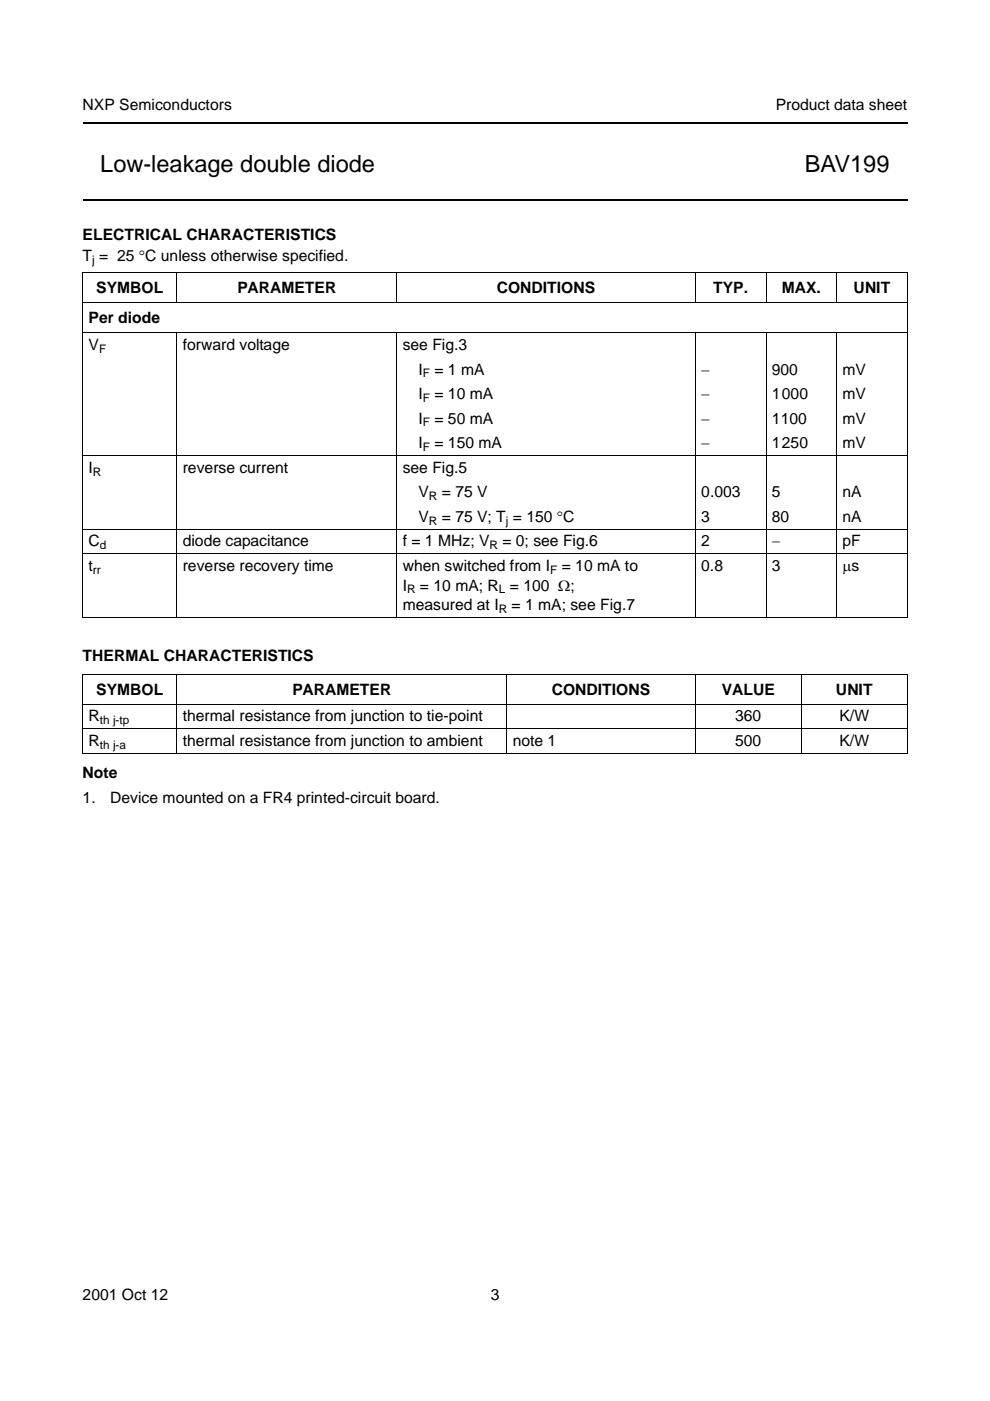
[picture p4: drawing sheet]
<svg xmlns="http://www.w3.org/2000/svg" width="210mm" height="297mm" viewBox="0 0 210 297" stroke-linecap="round" stroke-linejoin="round" font-family="sans-serif">
<defs><g id="words">
<g font-size="5">
<text x="21.3" y="36.4">Low-leakage double diode</text>
<text x="170.6" y="36.4">BAV199</text>
</g>
<g font-size="3.3">
<text x="17.5" y="23.3">NXP Semiconductors</text>
<text x="164.5" y="23.3">Product data sheet</text>
<text x="17.5" y="50.8">ELECTRICAL CHARACTERISTICS</text>
<text x="17.5" y="55.4">T = 25 °C unless otherwise specified.</text>
<text x="20.4" y="62.2">SYMBOL</text>
<text x="50.3" y="62.2">PARAMETER</text>
<text x="105.3" y="62.2">CONDITIONS</text>
<text x="151.2" y="62.2">TYP.</text>
<text x="165.7" y="62.2">MAX.</text>
<text x="181" y="62.2">UNIT</text>
<text x="18.8" y="68.5">Per diode</text>
<text x="18.8" y="74.2">V</text>
<text x="38.8" y="74.2">forward voltage</text>
<text x="85.4" y="74.2">see Fig.3</text>
<text x="88.7" y="79.4">I</text>
<text x="92.1" y="79.4">= 1 mA</text>
<text x="148.7" y="79.4">−</text>
<text x="163.7" y="79.4">900</text>
<text x="178.6" y="79.4">mV</text>
<text x="88.7" y="84.6">I</text>
<text x="88.7" y="89.8">I</text>
<text x="92.1" y="84.6">= 10 mA</text>
<text x="92.1" y="89.8">= 50 mA</text>
<text x="148.7" y="84.6">−</text>
<text x="148.7" y="89.8">−</text>
<text x="163.7" y="84.6">1000</text>
<text x="163.7" y="89.8">1100</text>
<text x="178.6" y="84.6">mV</text>
<text x="178.6" y="89.8">mV</text>
<text x="88.7" y="95">I</text>
<text x="92.1" y="95">= 150 mA</text>
<text x="148.7" y="95">−</text>
<text x="163.7" y="95">1250</text>
<text x="178.6" y="95">mV</text>
<text x="18.8" y="100.2">I</text>
<text x="38.8" y="100.2">reverse current</text>
<text x="85.4" y="100.2">see Fig.5</text>
<text x="88.7" y="105.4">V</text>
<text x="93.7" y="105.4">= 75 V</text>
<text x="148.7" y="105.4">0.003</text>
<text x="163.7" y="105.4">5</text>
<text x="178.6" y="105.4">nA</text>
<text x="88.7" y="110.6">V</text>
<text x="93.7" y="110.6">= 75 V; T = 150 °C</text>
<text x="148.7" y="110.6">3</text>
<text x="163.7" y="110.6">80</text>
<text x="178.6" y="110.6">nA</text>
<text x="18.8" y="115.8">C</text>
<text x="38.8" y="115.8">diode capacitance</text>
<text x="85.4" y="115.8">f = 1 MHz; V</text>
<text x="106.5" y="115.8">= 0; see Fig.6</text>
<text x="148.7" y="115.8">2</text>
<text x="163.7" y="115.8">−</text>
<text x="178.6" y="115.8">pF</text>
<text x="18.8" y="121.1">t</text>
<text x="38.8" y="121.1">reverse recovery time</text>
<text x="85.4" y="125.2">I</text>
<text x="85.4" y="121.1">when switched from I</text>
<text x="89" y="125.2">= 10 mA; R = 100 Ω;</text>
<text x="119.1" y="121.1">= 10 mA to</text>
<text x="148.7" y="121.1">0.8</text>
<text x="163.7" y="121.1">3</text>
<text x="178.6" y="121.1">µs</text>
<text x="85.4" y="129.4">measured at I</text>
<text x="108.5" y="129.4">= 1 mA; see Fig.7</text>
<text x="17.5" y="140.2">THERMAL CHARACTERISTICS</text>
<text x="20.4" y="147.3">SYMBOL</text>
<text x="62" y="147.3">PARAMETER</text>
<text x="117" y="147.3">CONDITIONS</text>
<text x="153" y="147.3">VALUE</text>
<text x="177.2" y="147.3">UNIT</text>
<text x="18.8" y="153">R</text>
<text x="38.8" y="153">thermal resistance from junction to tie-point</text>
<text x="155.9" y="153">360</text>
<text x="178" y="153">K/W</text>
<text x="18.8" y="158.2">R</text>
<text x="38.8" y="158.2">thermal resistance from junction to ambient</text>
<text x="108.7" y="158.2">note 1</text>
<text x="155.9" y="158.2">500</text>
<text x="178" y="158.2">K/W</text>
<text x="17.5" y="164.8">Note</text>
<text x="17.5" y="170.2">1.</text>
<text x="23.4" y="170.2">Device mounted on a FR4 printed-circuit board.</text>
<text x="17.5" y="275.6">2001 Oct 12</text>
<text x="104" y="275.6">3</text>
</g>
<g font-size="2.5">
<text x="19.6" y="56">j</text>
<text x="21" y="74.8">F</text>
<text x="89.6" y="80">F</text>
<text x="89.6" y="85.2">F</text>
<text x="89.6" y="90.4">F</text>
<text x="89.6" y="95.6">F</text>
<text x="19.7" y="100.8">R</text>
<text x="90.9" y="106">R</text>
<text x="90.9" y="111.2">R</text>
<text x="107.3" y="111.2">j</text>
<text x="21.2" y="116.4">d</text>
<text x="103.8" y="116.4">R</text>
<text x="19.7" y="121.6">rr</text>
<text x="86.3" y="125.8">R</text>
<text x="105.8" y="125.8">L</text>
<text x="116.6" y="121.6">F</text>
<text x="105.7" y="130">R</text>
<text x="21.2" y="153.6">th j-tp</text>
<text x="21.2" y="158.8">th j-a</text>
</g>
</g></defs>
<path d="M17.5 26.1h174.9M17.5 42.4h174.9" fill="none" stroke="#000" stroke-width=".42"/>
<g fill="none" stroke="#000" stroke-width=".21">
<path d="M17.4 57.9h175.1M17.5 58v72.8M37.5 57.8v6.5M84.1 57.8v6.5M147.4 57.8v6.5M162.4 57.8v6.5M177.4 57.8v6.5M192.4 58v72.8M17.4 64.2h175.1M17.4 70.5h175.1M37.5 70.4v60.6M84.1 70.4v60.6"/>
<path d="M147.4 70.4v60.6M162.4 70.4v60.6M177.4 70.4v60.6M17.4 96.5h175.1M17.4 112.2h175.1M17.4 117.4h175.1M17.4 130.9h175.1M17.4 143h175.1M17.4 149.3h175.1M17.4 154.5h175.1M17.4 159.7h175.1M17.5 143.1v16.5"/>
<path d="M37.5 142.9v16.9M107.5 142.9v16.9M147.4 142.9v16.9M169.9 142.9v16.9M192.4 143.1v16.5"/>
</g>
<use href="#words"/>
</svg>
